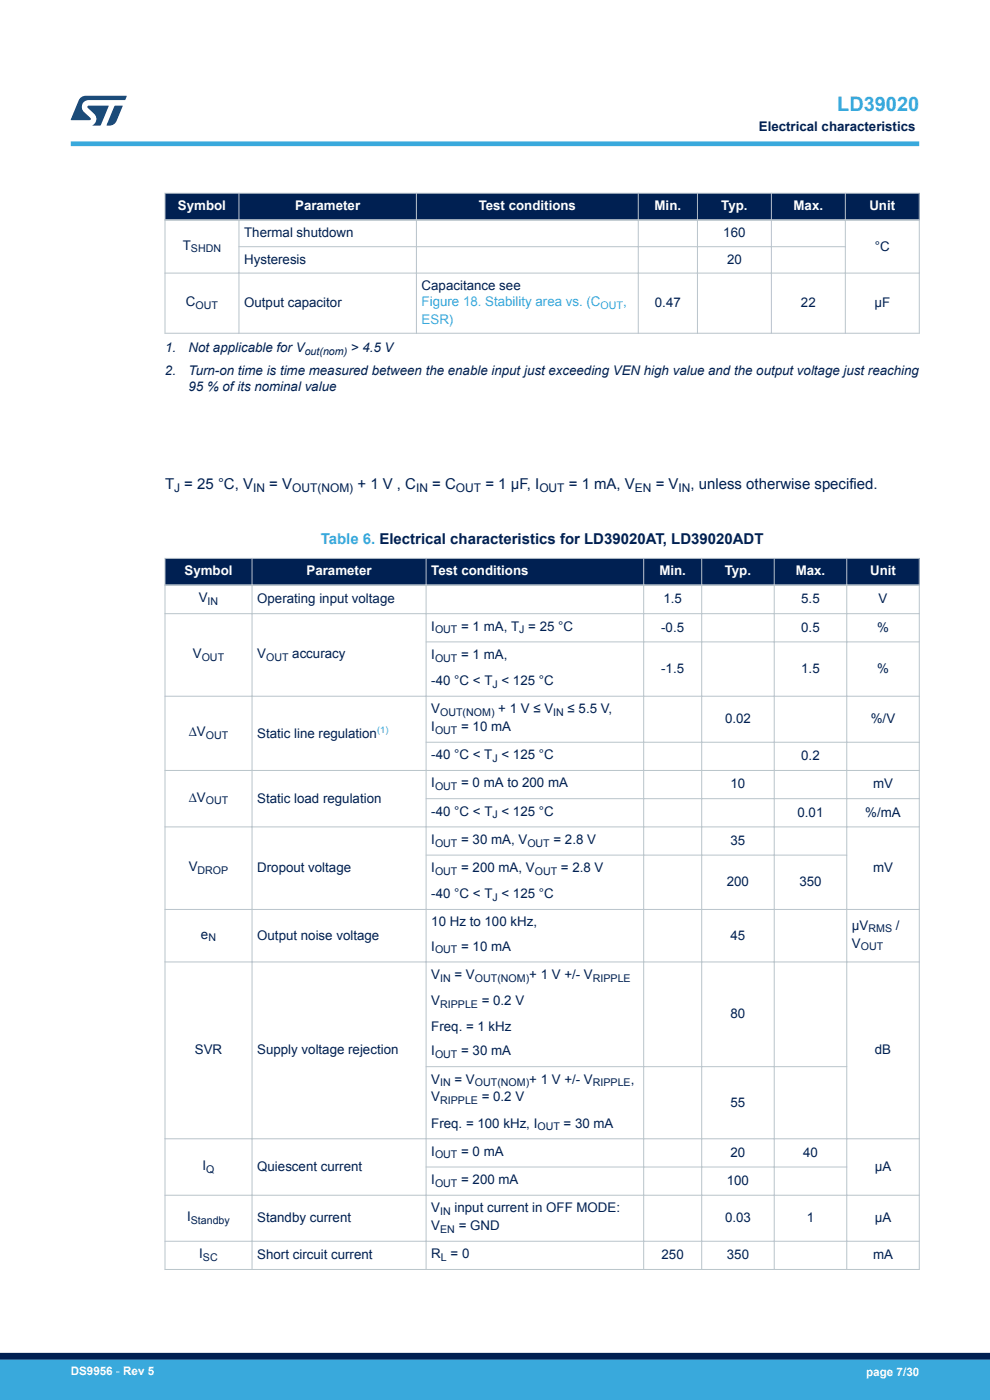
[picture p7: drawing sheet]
<svg xmlns="http://www.w3.org/2000/svg" width="210mm" height="297mm" viewBox="0 0 210 297" stroke-linecap="round" stroke-linejoin="round" font-family="sans-serif">
<defs><g id="words">
<text font-size="4.2" fill="#39a9dc" x="177.6" y="23.5">LD39020</text>
<g font-size="3.2" fill="#002052">
<text x="35" y="103.7">T = 25 °C, V</text>
<text x="57.1" y="103.7">= V</text>
<text x="75.8" y="103.7">+ 1 V , C</text>
<text x="91.7" y="103.7">= C</text>
<text x="103" y="103.7">= 1 µF, I</text>
<text x="120.6" y="103.7">= 1 mA, V</text>
<text x="139.1" y="103.7">= V</text>
<text x="146.5" y="103.7">, unless otherwise specified.</text>
</g>
<text font-size="3.2" fill="#39a9dc" x="68" y="115.5">Table 6. Electrical characteristics for LD39020AT, LD39020ADT</text>
<g font-size="2.8" fill="#002052">
<text x="161" y="27.9">Electrical characteristics</text>
<text x="38.8" y="53">T</text>
<text x="51.8" y="50.4">Thermal shutdown</text>
<text x="153.4" y="50.4">160</text>
<text x="185.6" y="53.2">°C</text>
<text x="51.8" y="55.9">Hysteresis</text>
<text x="154.2" y="55.9">20</text>
<text x="39.4" y="64.9">C</text>
<text x="51.8" y="65.1">Output capacitor</text>
<text x="89.4" y="61.5">Capacitance see</text>
<text x="138.9" y="65.1">0.47</text>
<text x="169.9" y="65.1">22</text>
<text x="185.5" y="65.1">µF</text>
<text x="35" y="74.7">1.</text>
<text x="40" y="74.7">Not applicable for V</text>
<text x="74.4" y="74.7">&gt; 4.5 V</text>
<text x="35" y="79.5">2.</text>
<text x="40" y="82.9">95 % of its nominal value</text>
<text x="40" y="79.5">Turn-on time is time measured between the enable input just exceeding VEN high value and the output voltage just reaching</text>
<text x="42.2" y="127.8">V</text>
<text x="54.6" y="128">Operating input voltage</text>
<text x="140.7" y="128">1.5</text>
<text x="170" y="128">5.5</text>
<text x="186.4" y="128">V</text>
<text x="91.5" y="133.8">I</text>
<text x="97.8" y="133.8">= 1 mA, T = 25 °C</text>
<text x="140.3" y="134">-0.5</text>
<text x="170" y="134">0.5</text>
<text x="186.1" y="134">%</text>
<text x="40.9" y="139.6">V</text>
<text x="54.6" y="139.6">V</text>
<text x="62" y="139.6">accuracy</text>
<text x="91.5" y="139.8">I</text>
<text x="97.8" y="139.8">= 1 mA,</text>
<text x="140.3" y="142.7">-1.5</text>
<text x="170" y="142.7">1.5</text>
<text x="186.1" y="142.7">%</text>
<text x="91.5" y="145.3">-40 °C &lt; T &lt; 125 °C</text>
<text x="91.5" y="155.1">I</text>
<text x="91.5" y="151.3">V</text>
<text x="97.8" y="155.1">= 10 mA</text>
<text x="105.7" y="151.3">+ 1 V ≤ V</text>
<text x="120.4" y="151.3">≤ 5.5 V,</text>
<text x="153.8" y="153.4">0.02</text>
<text x="184.7" y="153.4">%/V</text>
<text x="40" y="156.2">∆V</text>
<text x="54.6" y="156.5">Static line regulation</text>
<text x="91.5" y="161.1">-40 °C &lt; T &lt; 125 °C</text>
<text x="170" y="161.3">0.2</text>
<text x="91.5" y="167.1">I</text>
<text x="97.8" y="167.1">= 0 mA to 200 mA</text>
<text x="155" y="167.3">10</text>
<text x="185.2" y="167.3">mV</text>
<text x="40" y="170.1">∆V</text>
<text x="54.6" y="170.2">Static load regulation</text>
<text x="91.5" y="173">-40 °C &lt; T &lt; 125 °C</text>
<text x="169.2" y="173.2">0.01</text>
<text x="183.5" y="173.2">%/mA</text>
<text x="91.5" y="179">I</text>
<text x="97.8" y="179">= 30 mA, V</text>
<text x="117.4" y="179">= 2.8 V</text>
<text x="155" y="179.2">35</text>
<text x="40" y="184.8">V</text>
<text x="54.6" y="185">Dropout voltage</text>
<text x="91.5" y="185">I</text>
<text x="97.8" y="185">= 200 mA, V</text>
<text x="119" y="185">= 2.8 V</text>
<text x="185.2" y="185">mV</text>
<text x="91.5" y="190.6">-40 °C &lt; T &lt; 125 °C</text>
<text x="154.2" y="188">200</text>
<text x="169.6" y="188">350</text>
<text x="91.5" y="196.5">10 Hz to 100 kHz,</text>
<text x="180.7" y="197.2">µV</text>
<text x="190" y="197.2">/</text>
<text x="42.6" y="199.1">e</text>
<text x="54.6" y="199.3">Output noise voltage</text>
<text x="91.5" y="201.7">I</text>
<text x="97.8" y="201.7">= 10 mA</text>
<text x="155" y="199.3">45</text>
<text x="180.7" y="201">V</text>
<text x="91.5" y="207.7">V</text>
<text x="96.4" y="207.7">= V</text>
<text x="112.3" y="207.7">+ 1 V +/- V</text>
<text x="91.5" y="213.2">V</text>
<text x="102.2" y="213.2">= 0.2 V</text>
<text x="155" y="216">80</text>
<text x="91.5" y="218.8">Freq. = 1 kHz</text>
<text x="41.3" y="223.6">SVR</text>
<text x="54.6" y="223.6">Supply voltage rejection</text>
<text x="91.5" y="223.9">I</text>
<text x="97.8" y="223.9">= 30 mA</text>
<text x="185.6" y="223.6">dB</text>
<text x="91.5" y="229.9">V</text>
<text x="91.5" y="233.7">V</text>
<text x="96.4" y="229.9">= V</text>
<text x="102.2" y="233.7">= 0.2 V</text>
<text x="112.3" y="229.9">+ 1 V +/- V</text>
<text x="133.8" y="229.9">,</text>
<text x="91.5" y="239.2">Freq. = 100 kHz, I</text>
<text x="119.6" y="239.2">= 30 mA</text>
<text x="155" y="234.7">55</text>
<text x="91.5" y="245.2">I</text>
<text x="97.8" y="245.2">= 0 mA</text>
<text x="155" y="245.4">20</text>
<text x="170.4" y="245.4">40</text>
<text x="43" y="248.2">I</text>
<text x="54.6" y="248.4">Quiescent current</text>
<text x="91.5" y="251.2">I</text>
<text x="97.8" y="251.2">= 200 mA</text>
<text x="154.2" y="251.4">100</text>
<text x="185.6" y="248.4">µA</text>
<text x="91.5" y="257.2">V</text>
<text x="96.4" y="257.2">input current in OFF MODE:</text>
<text x="39.7" y="259.1">I</text>
<text x="54.6" y="259.3">Standby current</text>
<text x="91.5" y="260.9">V</text>
<text x="97.3" y="260.9">= GND</text>
<text x="153.8" y="259.3">0.03</text>
<text x="171.1" y="259.3">1</text>
<text x="185.6" y="259.3">µA</text>
<text x="42.3" y="266.9">I</text>
<text x="54.6" y="267.1">Short circuit current</text>
<text x="91.5" y="266.9">R</text>
<text x="95.6" y="266.9">= 0</text>
<text x="140.3" y="267.1">250</text>
<text x="154.2" y="267.1">350</text>
<text x="185.2" y="267.1">mA</text>
</g>
<g font-size="2.8" fill="#fff">
<text x="37.7" y="44.6">Symbol</text>
<text x="62.6" y="44.6">Parameter</text>
<text x="101.5" y="44.6">Test conditions</text>
<text x="138.8" y="44.6">Min.</text>
<text x="153" y="44.6">Typ.</text>
<text x="168.3" y="44.6">Max.</text>
<text x="184.4" y="44.6">Unit</text>
<text x="39.1" y="122.1">Symbol</text>
<text x="65" y="122.1">Parameter</text>
<text x="91.5" y="122.1">Test conditions</text>
<text x="139.9" y="122.1">Min.</text>
<text x="153.7" y="122.1">Typ.</text>
<text x="168.8" y="122.1">Max.</text>
<text x="184.6" y="122.1">Unit</text>
</g>
<g font-size="2.8" fill="#39a9dc">
<text x="89.4" y="64.9">Figure 18. Stability area vs. (C</text>
<text x="132.2" y="64.9">,</text>
<text x="89.4" y="68.7">ESR)</text>
</g>
<g font-size="2.5" fill="#002052">
<text x="36.9" y="104.4">J</text>
<text x="53.7" y="104.4">IN</text>
<text x="62" y="104.4">OUT(NOM)</text>
<text x="88.3" y="104.4">IN</text>
<text x="96.7" y="104.4">OUT</text>
<text x="114.4" y="104.4">OUT</text>
<text x="134.7" y="104.4">EN</text>
<text x="143.9" y="104.4">IN</text>
</g>
<g font-size="2.5" fill="#fff">
<text x="15" y="291.6">DS9956 - Rev 5</text>
<text x="183.7" y="291.9">page 7/30</text>
</g>
<g font-size="2.3" fill="#002052">
<text x="40.5" y="53.5">SHDN</text>
<text x="41.5" y="65.5">OUT</text>
<text x="64.6" y="75.3">out(nom)</text>
<text x="44" y="128.4">IN</text>
<text x="92.3" y="134.4">OUT</text>
<text x="110.1" y="134.4">J</text>
<text x="42.8" y="140.1">OUT</text>
<text x="56.4" y="140.1">OUT</text>
<text x="92.3" y="140.4">OUT</text>
<text x="104.5" y="145.9">J</text>
<text x="92.3" y="155.7">OUT</text>
<text x="93.4" y="151.9">OUT(NOM)</text>
<text x="117.4" y="151.9">IN</text>
<text x="43.7" y="156.8">OUT</text>
<text x="104.5" y="161.6">J</text>
<text x="92.3" y="167.6">OUT</text>
<text x="43.7" y="170.6">OUT</text>
<text x="104.5" y="173.6">J</text>
<text x="92.3" y="179.6">OUT</text>
<text x="111.9" y="179.6">OUT</text>
<text x="41.9" y="185.4">DROP</text>
<text x="92.3" y="185.6">OUT</text>
<text x="113.4" y="185.6">OUT</text>
<text x="104.5" y="191.1">J</text>
<text x="184.2" y="197.8">RMS</text>
<text x="44.2" y="199.7">N</text>
<text x="92.3" y="202.3">OUT</text>
<text x="182.6" y="201.6">OUT</text>
<text x="93.4" y="208.2">IN</text>
<text x="100.7" y="208.2">OUT(NOM)</text>
<text x="125.8" y="208.2">RIPPLE</text>
<text x="93.4" y="213.8">RIPPLE</text>
<text x="92.3" y="224.5">OUT</text>
<text x="93.4" y="230.5">IN</text>
<text x="100.7" y="230.5">OUT(NOM)</text>
<text x="125.8" y="230.5">RIPPLE</text>
<text x="93.4" y="234.2">RIPPLE</text>
<text x="114" y="239.8">OUT</text>
<text x="92.3" y="245.8">OUT</text>
<text x="43.7" y="248.8">Q</text>
<text x="92.3" y="251.8">OUT</text>
<text x="93.4" y="257.7">IN</text>
<text x="40.5" y="259.6">Standby</text>
<text x="93.4" y="261.5">EN</text>
<text x="43.1" y="267.5">SC</text>
<text x="93.5" y="267.5">L</text>
</g>
<text font-size="2.3" fill="#39a9dc" x="127.4" y="65.5">OUT</text>
<text font-size="2" fill="#39a9dc" x="80" y="155.5">(1)</text>
</g></defs>
<g fill="#002052">
<path d="M35 41h160v5.7h-160z" fill-rule="evenodd"/>
<path d="M35 41h160v5.7h-160z" fill-rule="evenodd"/>
</g>
<path d="M34.9 41h160.2M34.9 57.9h160.2M35 40.9v29.9M50.6 52.3h128.8M50.7 40.9v29.9M88.3 40.9v29.9M135.4 40.9v29.9M147.9 40.9v29.9M163.6 40.9v29.9M179.3 40.9v29.9M195 40.9v29.9M34.9 70.7h160.2" fill="none" stroke="#b9c4ca" stroke-width=".21"/>
<path d="M34.9 46.7h160.2" fill="none" stroke="#b9c4ca" stroke-width=".35"/>
<g fill="#002052">
<path d="M35 118.5h160v5.6h-160z" fill-rule="evenodd"/>
<path d="M35 118.5h160v5.6h-160z" fill-rule="evenodd"/>
</g>
<g fill="none" stroke="#b9c4ca" stroke-width=".21">
<path d="M34.9 118.5h160.2M35 118.4v151M53.5 118.4v151M90.4 118.4v151M136.5 118.4v151M148.8 118.4v151M164.2 118.4v151M179.6 118.4v151M195 118.4v151M34.9 130.2h160.2M90.3 136.2h104.8M90.3 157.5h104.8"/>
<path d="M195.1 147.7h-160.2M34.9 163.4h160.2M90.3 169.4h104.8M195.1 175.4h-160.2M34.9 192.9h160.2M90.3 181.4h89.4M34.9 204.1h160.2M90.3 226.3h89.4M34.9 241.6h160.2M34.9 253.6h160.2M90.3 247.6h89.4M34.9 263.3h160.2"/>
<path d="M34.9 269.3h160.2"/>
</g>
<path d="M34.9 124.1h160.2" fill="none" stroke="#b9c4ca" stroke-width=".35"/>
<path d="M15 30.5h180" fill="none" stroke="#39a9dc" stroke-width="1"/>
<g fill="#005288">
<path d="M17.1 20.7l1.1-.4 8.7 .1-.4 .8h-7.6a1.45 1.45 0 0 0-1.4 .9 1.45 1.45 0 0 0 .2 1.6l1.5 1.3v.4l-4.2 .1 1.7-4.2z"/>
<path d="M24.3 22.4l1.7 .1-1.3 3.2a1.6 1.6 0 0 1-1.5 .9l-.6-.1z"/>
<path d="M18.6 22.5h4.5l-1.8 4.1h-1.7a1.54 1.54 0 0 0 .4-2.4l-1.4-1.3z"/>
</g>
<g fill="#39a9dc">
<path d="M0 288.4h210v8.6h-210z" fill-rule="evenodd"/>
<path d="M-.1 288.4h210.2v4.4h-210.2z" fill-rule="evenodd"/>
</g>
<path d="M0 287.7h210" fill="none" stroke="#002052" stroke-width="1.4"/>
<use href="#words"/>
</svg>
